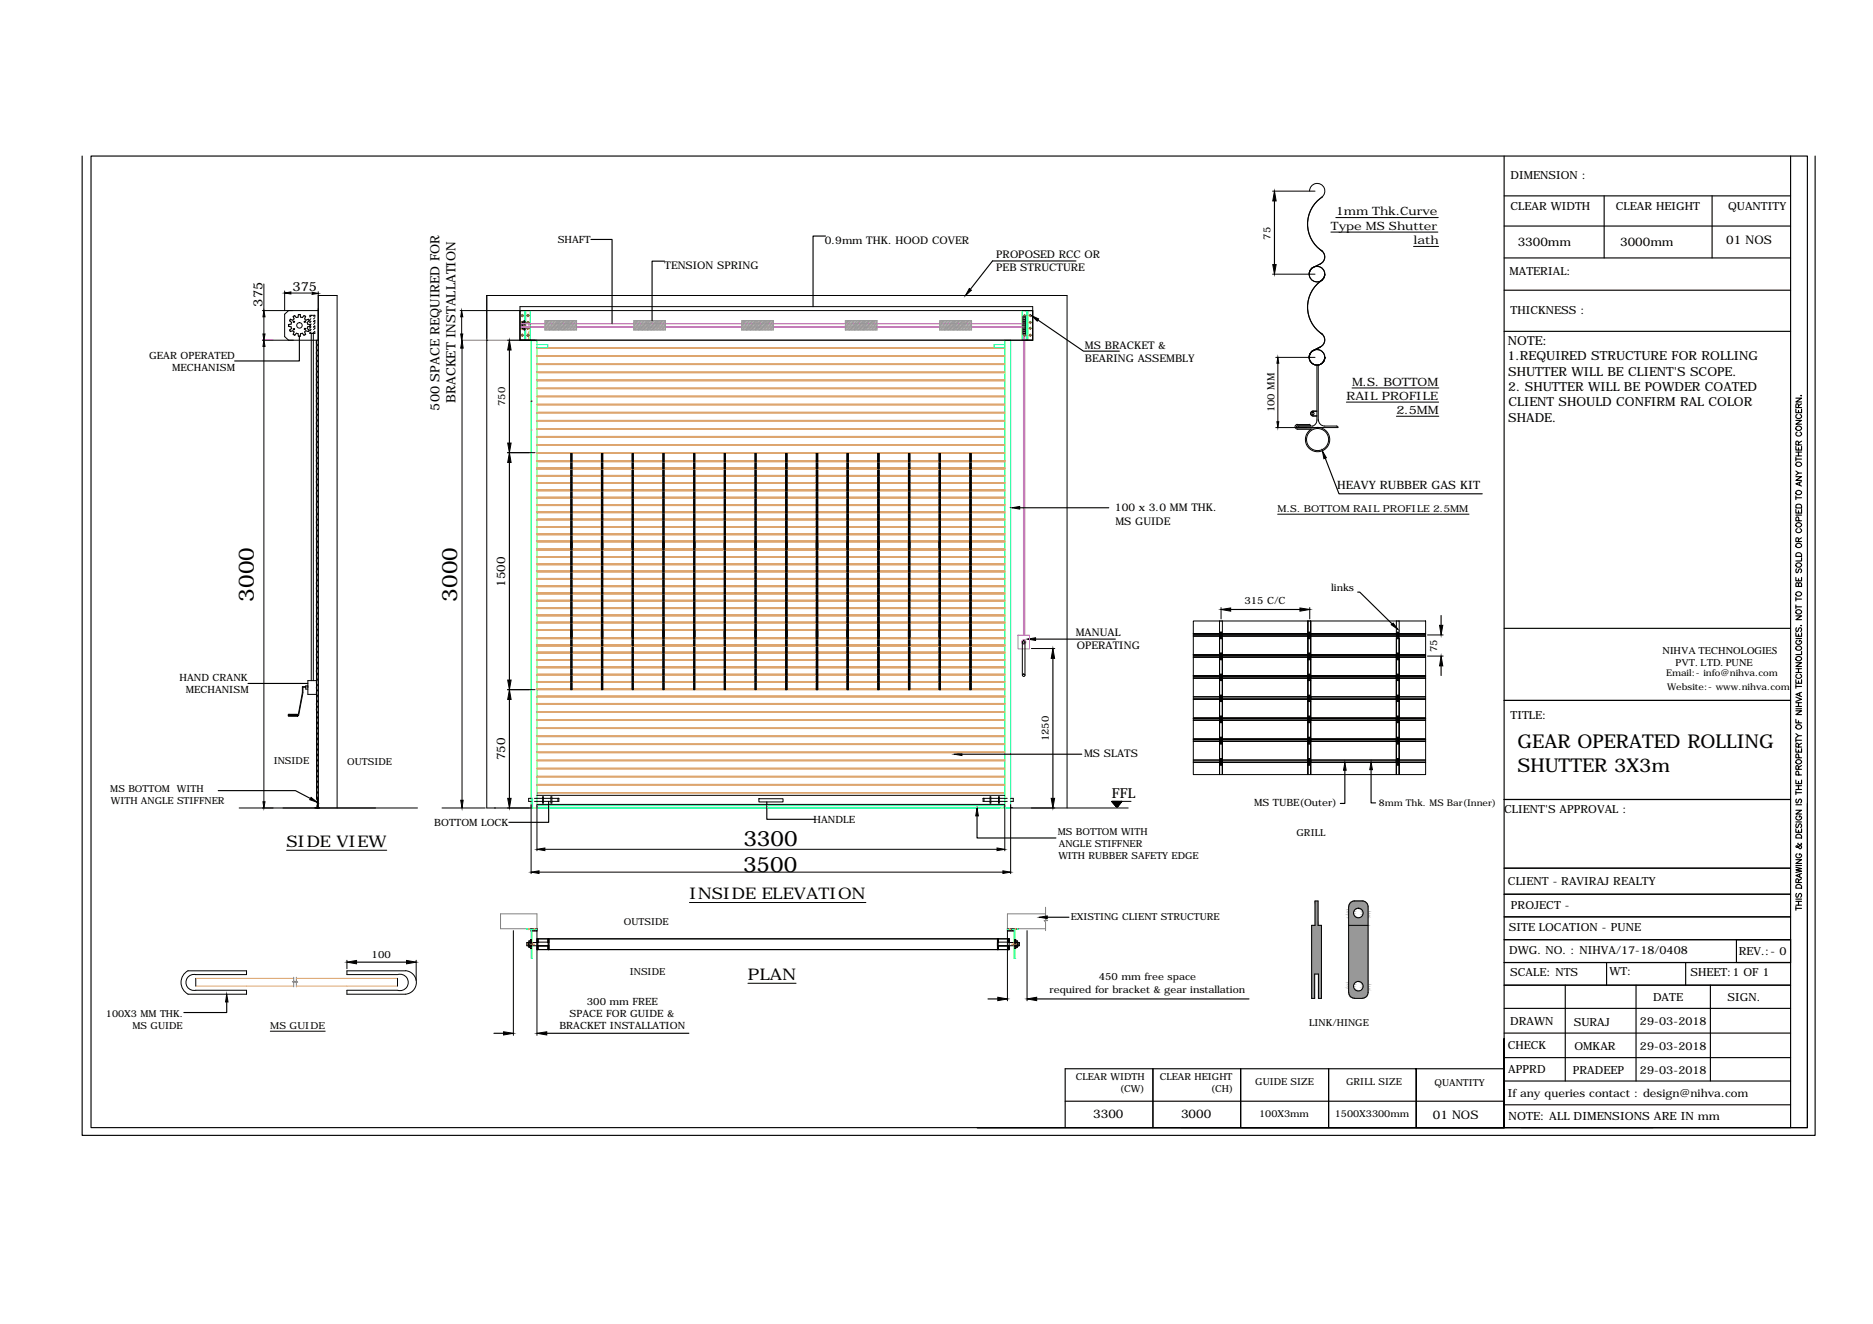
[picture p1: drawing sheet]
<svg xmlns="http://www.w3.org/2000/svg" width="420mm" height="297mm" viewBox="0 0 420 297" stroke-linecap="round" stroke-linejoin="round" font-family="sans-serif">
<defs><g id="words">
<g font-size="4.8">
<text x="57" y="135" transform="rotate(-90 57 135)">3000</text>
<text x="102.5" y="135" transform="rotate(-90 102.5 135)">3000</text>
<text x="166.8" y="189.9">3300</text>
<text x="166.7" y="195.6">3500</text>
</g>
<g font-size="4.3">
<text x="340.4" y="167.9">GEAR OPERATED ROLLING</text>
<text x="340.4" y="173.2">SHUTTER 3X3m</text>
</g>
<g font-size="3.6">
<text x="64.3" y="190">SIDE VIEW</text>
<text x="154.7" y="201.7">INSIDE ELEVATION</text>
<text x="167.8" y="219.8">PLAN</text>
</g>
<text font-size="3.1" x="249.4" y="179">FFL</text>
<g font-size="2.9">
<text x="65.6" y="65.4">375</text>
<text x="58.9" y="68.8" transform="rotate(-90 58.9 68.8)">375</text>
<text x="98.6" y="92.1" transform="rotate(-90 98.6 92.1)">500 SPACE REQUIRED FOR</text>
<text x="102.2" y="90.4" transform="rotate(-90 102.2 90.4)">BRACKET INSTALLATION</text>
</g>
<g font-size="2.8">
<text x="338.3" y="77.3">NOTE:</text>
<text x="338.2" y="80.8">1.REQUIRED STRUCTURE FOR ROLLING</text>
<text x="338.3" y="87.7">2. SHUTTER WILL BE POWDER COATED</text>
<text x="338.3" y="84.2">SHUTTER WILL BE CLIENT'S SCOPE.</text>
<text x="338.3" y="94.6">SHADE.</text>
<text x="338.4" y="91.1">CLIENT SHOULD CONFIRM RAL COLOR</text>
</g>
<g font-size="2.7">
<text x="340.5" y="55.1">3300mm</text>
<text x="363.4" y="55.1">3000mm</text>
<text x="387.2" y="54.8">01 NOS</text>
<text x="113.3" y="131.7" transform="rotate(-90 113.3 131.7)">1500</text>
<text x="113.3" y="170.6" transform="rotate(-90 113.3 170.6)">750</text>
<text x="245.3" y="250.8">3300</text>
<text x="264.9" y="250.8">3000</text>
<text x="321.4" y="251.1">01 NOS</text>
</g>
<g font-size="2.6">
<text x="298.5" y="51.5">Type MS Shutter</text>
<text x="299.6" y="48.3">1mm Thk.Curve</text>
<text x="317.1" y="54.7">lath</text>
<text x="302" y="89.7">RAIL PROFILE</text>
<text x="303.3" y="86.5">M.S. BOTTOM</text>
<text x="313.2" y="92.8">2.5MM</text>
<text x="299.9" y="109.6">HEAVY RUBBER GAS KIT</text>
</g>
<g font-size="2.5">
<text x="338.9" y="40.1">DIMENSION :</text>
<text x="338.9" y="47">CLEAR WIDTH</text>
<text x="362.5" y="47">CLEAR HEIGHT</text>
<text x="387.7" y="47">QUANTITY</text>
<text x="338.6" y="61.7">MATERIAL:</text>
<text x="338.9" y="70.4">THICKNESS :</text>
<text x="338.9" y="161.3">TITLE:</text>
<text x="337.4" y="182.5">CLIENT'S APPROVAL :</text>
<text x="338.3" y="198.5">CLIENT - RAVIRAJ REALTY</text>
<text x="338.9" y="203.9">PROJECT -</text>
<text x="338.5" y="208.9">SITE LOCATION - PUNE</text>
<text x="338.6" y="214">DWG. NO. : NIHVA/17-18/0408</text>
<text x="390.1" y="214.2">REV.:- 0</text>
<text x="338.8" y="218.9">SCALE: NTS</text>
<text x="361" y="218.8">WT:</text>
<text x="379.2" y="218.9">SHEET:1 OF 1</text>
<text x="370.8" y="224.6">DATE</text>
<text x="387.5" y="224.6">SIGN.</text>
<text x="338.8" y="230">DRAWN</text>
<text x="353" y="230.1">SURAJ</text>
<text x="367.9" y="230">29-03-2018</text>
<text x="338.2" y="235.4">CHECK</text>
<text x="353.2" y="235.6">OMKAR</text>
<text x="367.9" y="235.5">29-03-2018</text>
<text x="338.3" y="240.8">APPRD</text>
<text x="352.8" y="240.9">PRADEEP</text>
<text x="367.9" y="241">29-03-2018</text>
<text x="338.2" y="246.2">If any queries contact : design@nihva.com</text>
<text x="338.4" y="251.3">NOTE: ALL DIMENSIONS ARE IN mm</text>
</g>
<g font-size="2.4">
<text x="185" y="54.7">0.9mm THK. HOOD COVER</text>
<text x="223.5" y="57.9">PROPOSED RCC OR</text>
<text x="149.1" y="60.4">TENSION SPRING</text>
<text x="223.5" y="60.8">PEB STRUCTURE</text>
<text x="243.4" y="78.2">MS BRACKET &amp;</text>
<text x="243.4" y="81.2">BEARING ASSEMBLY</text>
<text x="250.1" y="114.7">100 x 3.0 MM THK.</text>
<text x="250.2" y="117.7">MS GUIDE</text>
<text x="241.3" y="142.7">MANUAL</text>
<text x="241.6" y="145.7">OPERATING</text>
<text x="243.2" y="169.9">MS SLATS</text>
</g>
<g font-size="2.3">
<text x="373" y="146.7">NIHVA TECHNOLOGIES</text>
<text x="375.9" y="149.4">PVT. LTD. PUNE</text>
</g>
<g font-size="2.2">
<text x="285" y="53.8" transform="rotate(-90 285 53.8)">75</text>
<text x="125.1" y="54.5">SHAFT</text>
<text x="33.5" y="80.4">GEAR OPERATED</text>
<text x="38.6" y="83.2">MECHANISM</text>
<text x="113.3" y="91.1" transform="rotate(-90 113.3 91.1)">750</text>
<text x="285.9" y="92.5" transform="rotate(-90 285.9 92.5)">100 MM</text>
<text x="286.6" y="114.9">M.S. BOTTOM RAIL PROFILE 2.5MM</text>
<text x="279.2" y="135.5">315 C/C</text>
<text x="298.6" y="132.6">links</text>
<text x="322.4" y="146.3" transform="rotate(-90 322.4 146.3)">75</text>
<text x="40.3" y="152.7">HAND CRANK</text>
<text x="41.7" y="155.5">MECHANISM</text>
<text x="235.3" y="166.3" transform="rotate(-90 235.3 166.3)">1250</text>
<text x="61.4" y="171.4">INSIDE</text>
<text x="77.9" y="171.5">OUTSIDE</text>
<text x="24.7" y="177.7">MS BOTTOM WITH</text>
<text x="24.9" y="180.4">WITH ANGLE STIFFNER</text>
<text x="97.4" y="185.3">BOTTOM LOCK</text>
<text x="182.5" y="184.6">HANDLE</text>
<text x="281.3" y="180.9">MS TUBE(Outer)</text>
<text x="237.3" y="187.3">MS BOTTOM WITH</text>
<text x="237.5" y="189.9">ANGLE STIFFNER</text>
<text x="290.8" y="187.5">GRILL</text>
<text x="237.4" y="192.6">WITH RUBBER SAFETY EDGE</text>
<text x="140" y="207.6">OUTSIDE</text>
<text x="240.2" y="206.4">EXISTING CLIENT STRUCTURE</text>
<text x="83.4" y="214.9">100</text>
<text x="141.3" y="218.7">INSIDE</text>
<text x="246.5" y="219.9">450 mm free space</text>
<text x="131.7" y="225.4">300 mm FREE</text>
<text x="235.4" y="222.7">required for bracket &amp; gear installation</text>
<text x="23.8" y="228.1">100X3 MM THK.</text>
<text x="29.7" y="230.8">MS GUIDE</text>
<text x="60.6" y="230.9">MS GUIDE</text>
<text x="125.5" y="230.9">BRACKET INSTALLATION</text>
<text x="127.8" y="228.1">SPACE FOR GUIDE &amp;</text>
<text x="293.7" y="230.2">LINK/HINGE</text>
<text x="241.3" y="242.2">CLEAR WIDTH</text>
<text x="251.2" y="244.9">(CW)</text>
<text x="260.2" y="242.4">CLEAR HEIGHT</text>
<text x="271.6" y="245">(CH)</text>
<text x="281.6" y="243.4">GUIDE SIZE</text>
<text x="302" y="243.4">GRILL SIZE</text>
<text x="321.8" y="243.6">QUANTITY</text>
<text x="282.5" y="250.7">100X3mm</text>
<text x="299.4" y="250.7">1500X3300mm</text>
</g>
<g font-size="2.1">
<text x="373.8" y="151.6">Email:- info@nihva.com</text>
<text x="374" y="154.7">Website:- www.nihva.com</text>
<text x="309.3" y="180.7">8mm Thk. MS Bar(Inner)</text>
</g>
</g></defs>
<!-- layer: 0 -->
<g fill="none" stroke="#dda56e" stroke-width=".22">
<path d="M120.5 80h104.9M120.5 79.8h104.9M120.5 78.1h104.9M120.5 78h104.9M120.5 76.3h104.9M119.1 96.5h.1M120.5 99.9h104.9M120.5 99.7h104.9M120.5 98.1h104.9M120.5 97.9h104.9M120.5 96.3h104.9M120.5 96.1h104.9"/>
<path d="M120.5 94.5h104.9M120.5 94.3h104.9M120.5 92.7h104.9M120.5 92.5h104.9M120.5 90.8h104.9M120.5 90.7h104.9M120.5 89h104.9M120.5 88.9h104.9M120.5 87.2h104.9M120.5 87h104.9M120.5 85.4h104.9M120.5 85.2h104.9"/>
<path d="M120.5 83.6h104.9M120.5 83.4h104.9M120.5 81.8h104.9M120.5 81.6h104.9M120.5 101.7h104.9M120.5 101.6h104.9M120.5 103.4h104.9M120.5 123.2h104.9M120.5 159.8h104.9M120.5 159.6h104.9M120.5 158h104.9M120.5 157.8h104.9"/>
<path d="M120.5 143.1h104.9M120.5 178h104.9M120.5 177.8h104.9M120.5 176.1h104.9M120.5 176h104.9M120.5 174.3h104.9M120.5 174.2h104.9M120.5 172.5h104.9M120.5 172.3h104.9M120.5 170.7h104.9M120.5 170.5h104.9M120.5 168.9h104.9"/>
<path d="M120.5 168.7h104.9M120.5 167h104.9M120.5 166.9h104.9M120.5 165.3h104.9M120.5 165.1h104.9M120.5 163.4h104.9M120.5 163.3h104.9M120.5 161.6h104.9M120.5 161.5h104.9M43.9 219.5h22M66.5 219.5h22.7M43.9 221.2h22"/>
<path d="M66.5 221.2h22.7"/>
</g>
<g fill="none" stroke="#0f0" stroke-width=".22">
<path d="M116.6 76.3h2.4M119.3 76.4h1.2M120.5 77.3h2.4v.7h-2.4M225.4 76.3h1.3v105h-1.3zM225.4 77.3h-2.4v.7h2.4M229.3 69.7h2.4v6.6h-2.4zM229.8 72.3v1.4M229.8 72.3h.2M229.8 73.7h.2M230.1 72.4v1.3M230.1 71.3h.1M230.1 74.7h.1"/>
<path d="M230.1 69.7l.3 .1v6.4l-.3 .1M230.1 71.5l-.1 .2v2.6l.1 .2M230.1 71.2h.1M230.1 74.8h.1M230.3 73.6l.1 .1M230.4 69.7v6.6M230.4 71h-.2v4h.2M230.4 74h.1M230.4 74.1h.1M230.4 71.9h.1M230.4 72.1h.1M230.4 72.3l-.1 .1v1.2"/>
<path d="M230.5 69.7v6.6M230.6 69.7v6.6M119.1 181.3v-105h1.4v105M118.1 208.4h2.4v.1h-2.4zM119.2 208.5v6.5h.2v-6.5M226 208.4h2.4v.1h-2.4zM227.5 208.5v6.5h.4M227.6 208.5v6.5"/>
<circle cx="229.9" cy="70.8" r=".19"/>
<circle cx="229.9" cy="75.2" r=".19"/>
<circle cx="231.1" cy="70.8" r=".19"/>
<circle cx="231.1" cy="72.3" r=".19"/>
<circle cx="231.1" cy="75.2" r=".19"/>
<circle cx="231.1" cy="73.6" r=".19"/>
</g>
<path d="M118.6 74.4v1.9h-2M229.7 75.5v.8h2" fill="none" stroke="#b88a5c" stroke-width=".22"/>
<path d="M118.6 73.6l.2 .1M229.8 72.1v2.4M229.8 72.6h-112.9v.8h112.9M229.9 72.1v2.4" fill="none" stroke="#f0f" stroke-width=".22"/>
<path d="M118.8 72.9h-.2" fill="none" stroke="#b85c8a" stroke-width=".22"/>
<path d="M119.5 179v2.3M118.8 181.3h107.6M120.5 180.8h104.8v.5" fill="none" stroke="#0ff" stroke-width=".22"/>
<g fill="none" stroke="#000" stroke-width=".22">
<path d="M285.5 42.9h9.5M293.8 42.9a1.71 1.71 0 0 1 2.5-1.6 1.71 1.71 0 0 1 .2 3M296.1 59.2l-1.6 .8a1.76 1.76 0 0 0 .1 3 1.76 1.76 0 0 0 2.6-1.5M296.2 59.2l-1.7 .9M296.3 56.1a1.76 1.76 0 0 1 .9 1.6 1.76 1.76 0 0 1-1 1.5M296.4 56.2a1.71 1.71 0 0 1-.2 3M296.6 44.2a7.3 7.3 0 0 0 0 12.1M296.6 44.2a7.2 7.2 0 0 0 0 12.1M298.5 52.1h24.1M299.6 48.8h23M317.1 55.3h5.6M58.9 69.7h12.5"/>
<path d="M59.2 63.7v6M59.2 71.1v3.8M59.2 77.7v102.2M63.9 65.3v4.4M63.9 65.7h5.9M64.7 69.7l-.8 .8v5l.8 .8M65.3 73.3l.1 .4M65.4 72.3l-.1 .4M65.7 74.2l.3 .3M65.8 72.1l.3 .1-.2 .1zM65.8 73.7l.3 .1-.2 .2zM66 71.5l-.3 .3"/>
<path d="M66.5 74.8h.4M66.9 71.2h-.4M67.5 71.2h.3M67.8 74.8h-.3M68.3 72.1h.2v.2h-.2zM68.3 71.5l.3 .3M68.6 74.2l-.3 .3M68.9 72.3l.1 .4M69 73.3l-.1 .4M69.5 71.1v-.4h1.1v.4M69.5 74.5v.3h1.1v-.3M69.5 71.8v.6"/>
<path d="M69.5 73.2v.5M69.7 71.5l-.2 .2M69.8 72.1l-.3 .2M69.8 72.7l-.3 .2M69.8 73.3l-.3 .3M69.8 73.9l-.3 .3M69.8 74.5l-.3 .3M69.8 74.8v77.9M69.9 70.7l-.4 .4M70.3 74.8v77.9M70.3 73.4l.3-.2v.5l-.3 .3M70.5 70.7l-.2 .3"/>
<path d="M70.5 72l-.2 .2M70.5 73.2l-.2 .2M70.6 71.8v.6M70.6 71.3l-.3 .2M70.6 71.9l-.3 .2M70.6 72.5l-.3 .3M70.6 74.3l-.5 .5M71.4 66.3h4.2M71.4 65.4v10.9h-12.5M103.2 69.7h128.5M103.6 71.1v5.2M103.6 78.1v101.4"/>
<path d="M109.2 66.3h.1M109.2 76.3h.1M109.2 66.3v115h9.9M109.2 66.3h130.2v115M113.8 76.3h117.9v-7.5h-115.1v7.5M229.5 71.6h.5M229.5 72.5h.5M229.5 72h.5M229.5 71.1l.5-.1v3.9l-.3-.1-.2 .1zM229.5 72.9h.5M230 73.5h-.5M230 74.4h-.5"/>
<path d="M230 74h-.5M285.5 61.5h9.5M294.5 78.7a1.76 1.76 0 0 0 .1 3 1.76 1.76 0 0 0 2.6-1.5M296.1 77.9l-1.6 .8M296.3 74.7a1.76 1.76 0 0 1 .9 1.6 1.76 1.76 0 0 1-1 1.6M296.4 74.8a1.71 1.71 0 0 1-.2 3M296.4 62.9a1.73 1.73 0 0 0-.2-3 1.73 1.73 0 0 0-2.5 1.6 1.76 1.76 0 0 1 2.6-1.5 1.76 1.76 0 0 1 0 3M296.6 62.8a7.3 7.3 0 0 0 0 12.2M296.6 62.9a7.2 7.2 0 0 0 0 12M297.2 61.5h.1M119.1 90h.1M286.2 95.9h13.9"/>
<path d="M286.2 80.2h8.8M286.7 81.5v13.1M291 95.3l2.7-.1 .3 .3M291 95.5l3.4 .1M291 96h3.8M291 95.5l-.2 .2 .2 .3M291 95.2a.53 .53 0 0 0-.5 .5 .53 .53 0 0 0 .5 .6M291.4 95.6l-.3 .3M293.6 80.1h.1M294.8 96a2.73 2.73 0 0 1 3.5 3.1 2.73 2.73 0 0 1-4.3 1.8 2.73 2.73 0 0 1 .1-4.6h-3.1M295.4 81.9v12.4a1.42 1.42 0 0 1-1 1.3M295.4 92.2h-.9a.57 .57 0 0 0-.5 .6 .57 .57 0 0 0 .5 .5h.9"/>
<path d="M295.4 92.3h-.9a.49 .49 0 0 0-.4 .5 .49 .49 0 0 0 .4 .5M295.8 94.2a1.42 1.42 0 0 0 1.4 1.4h2.6M295.9 81.8l-.2 .2v12.2M296.4 81.6a1.73 1.73 0 0 0-.2-3 1.73 1.73 0 0 0-2.5 1.6 1.76 1.76 0 0 1 2.6-1.6 1.76 1.76 0 0 1 0 3.1M297.2 80.2h.1M299.8 95.6l.2 .1 .2 .2M302 90.2h20.7M303.3 87h19.5M313.2 93.4h9.6M113.8 101.6h6.2M286.6 115.4h42.9M267.7 139.3h52.1v34.5h-52.1z"/>
<path d="M273.8 139.3h-.2v3.9h.1v-1.4h.3v1.4h.2v-3.9h-.2M273.9 136.3v2.6M293.6 139.3h-.2v3.9h.2v-1.4h.3v1.4h.1v-3.9h-.2M293.8 136.3v2.6M313.4 139.3h-.2v3.9h.2v-1.4h.3v1.4h.2v-3.9h-.3M68 155.4l-1 5.1h-2.3v-.1M68.6 154.1h-.8v1.3l-.9 5h-2.2M68.6 154.2h-.6v1.2M69.1 153.9h-.5v.7h.5M71 152.7h-1.9v3.1h1.9M113.8 154.7h6.2M229.3 144.1v7.4"/>
<path d="M229.9 144.1v7.4M231.4 145.5h5.2M267.7 156.9h52.1M267.7 156.3h52.1M267.7 152.1h52.1M267.7 151.6h52.1M267.7 147.4h52.1M267.7 146.9h52.1M267.7 142.7h52.1M267.7 142.2h52.1M267.7 142.3h52.1M267.7 147h52.1"/>
<path d="M267.7 151.7h52.1M267.7 156.8h52.1M267.7 156.4h52.1M273.6 152.7h.2v-1.4h.2v1.4h.2M273.6 148h.1v-1.5h.3v1.5h.2M273.6 148h.2v-1.4h.2v1.4h.2M273.6 152.7h.1v-1.4h.3v1.4h.2M273.6 157.4h.1v-1.4h.3v1.4h.2M273.6 157.4h.2v-1.4h.2v1.4h.2M273.8 141.9h.2v1.4h.2v23.5h-.2v-1.4h-.3v1.4h-.1v-23.5h.2zM293.4 152.7h.2v-1.4h.2v1.4h.2M293.4 148h.2v-1.5h.3v1.5h.1"/>
<path d="M293.4 152.7h.2v-1.4h.3v1.4h.1M293.4 157.4h.2v-1.4h.3v1.4h.1M293.4 148h.2v-1.4h.2v1.4h.2M293.4 157.4h.2v-1.4h.2v1.4h.2M293.6 141.9h.2v1.4h.2v23.5h-.1v-1.4h-.3v1.4h-.2v-23.5h.2zM313.2 152.7h.3v-1.4h.1v1.4h.3M313.2 148h.2v-1.5h.3v1.5h.2M313.2 148h.3v-1.4h.1v1.4h.3M313.2 152.7h.2v-1.4h.3v1.4h.2M313.2 157.4h.2v-1.4h.3v1.4h.2M313.2 157.4h.3v-1.4h.1v1.4h.3M313.5 141.9h.1v1.4h.3v23.5h-.2v-1.4h-.3v1.4h-.2v-23.5h.3z"/>
<path d="M320.2 142.5h3.5M320.2 147.2h3.5M64.7 160.4h.1M71 179.2l.2 .3v1.8M71.1 179.2l.1-.1 .1 .1M71.2 179.5v1.8M71.3 179.3h.1M71.4 179.3l-.2-.3-.2 .3M119.1 179.1h-.5v.7h.5M119.9 179.8h1.8M119.9 179.1h1.8M120.5 178.4h104.9"/>
<path d="M121.7 178.8h.2v1.4h-.2zM121.9 179.8h1.7M121.9 179.1h1.7M123.6 178.8h.2v1.4h-.2zM123.8 179.1h1.6v.7h-1.6M125.2 179.1v.7M170.2 179.2h5.5v.7h-5.5zM220.7 179.1v.7M222.1 179.1h-1.6v.7h1.6M222.1 178.8h.2v1.4h-.2zM222.3 179.8h1.7M222.3 179.1h1.7"/>
<path d="M224 178.8h.2v1.4h-.2zM224.2 179.8h1.7M224.2 179.1h1.7M226.8 179.1h.5v.7h-.5M249.4 179.8h.1M249.4 179.8h4.3M249.4 179.8l1.2 1.3M249.4 179.8v.1M249.5 179.8v.1M249.5 179.9h.1M249.6 179.8l-.1 .1M249.6 179.8v.2z"/>
<path d="M249.6 179.8v.2l.1-.2M249.7 179.8v.2M249.9 179.8l-.1 .4zM249.9 179.8l-.1 .5M250.1 179.8l-.1 .6 .1-.6-.2 .6 .1-.6-.1 .5M250.2 179.8l-.2 .6M250.2 179.8l-.2 .7zM250.2 179.8l-.2 .7M250.3 179.8l-.2 .8zM250.3 179.8l-.1 .8M250.4 179.8l-.2 .9zM250.5 179.8l-.3 .9"/>
<path d="M250.5 179.8l-.2 1M250.6 179.8l-.3 1M250.7 179.8l-.3 1.1M250.7 179.8l-.3 1.1zM250.8 179.8l-.3 1.2M251 179.8l-.3 1.1M251.1 179.8l-.3 1.1M251.1 179.8l-.2 .8M251.2 179.8l-.2 .8M251.3 179.8l-.3 .8M251.3 179.8l-.1 .5M251.5 179.8l-.1 .3"/>
<path d="M251.6 179.9v-.1v.2M251.6 179.9l-.1 .1M251.6 179.8l-1 1.3M267.7 171.1h52.1M267.7 170.5h52.1M267.7 166.3h52.1M267.7 165.8h52.1M267.7 161.5h52.1M267.7 161.1h52.1M267.7 161.2h52.1M267.7 166.2h52.1M267.7 165.9h52.1"/>
<path d="M267.7 170.9h52.1M267.7 170.6h52.1M273.6 162.1h.1v-1.4h.3v1.4h.2M273.6 162.1h.2v-1.4h.2v1.4h.2M273.6 173.8v-2.1h.2v-1.4h.2v1.4h.2v2.1M273.8 165.5h.2v1.4h.2v4.7h-.2v-1.4h-.3v1.4h-.1v-4.7h.2zM293.4 173.8v-2.1h.2v-1.4h.2v1.4h.2v2.1M293.4 162.1h.2v-1.4h.3v1.4h.1M293.4 162.1h.2v-1.4h.2v1.4h.2M293.6 165.5h.2v1.4h.2v4.7h-.1v-1.4h-.3v1.4h-.2v-4.7h.2zM313.2 162.1h.2v-1.4h.3v1.4h.2M313.2 162.1h.3v-1.4h.1v1.4h.3"/>
<path d="M313.2 173.8v-2.1h.3v-1.4h.1v1.4h.3v2.1M313.5 165.5h.1v1.4h.3v4.7h-.2v-1.4h-.3v1.4h-.2v-4.7h.3zM53.7 181.3h40M64.3 190.8h22.5M70.7 181.2v.1M71.2 180.8l-.1 .4M71.7 181.2v.1M99.2 181.3h9.7M110.9 181.3h.1M119.1 180.6v15.4M120.5 180.7v10.2M120.5 180.5h104.9"/>
<path d="M120.9 195.7h104.1M122.2 190.5h101.5M225.4 180.7v10.2M226.7 181.3h26.4M226.7 180.6v15.4M226.9 181.2h.1M249.7 180.1l.1-.3-.1 .3M249.7 180.1l.2-.3-.2 .4M250.2 180.6l.2-.8-.2 .8M250.4 180.8l.3-1-.3 1M250.4 180.9l.3-1.1-.3 1.1M250.5 180.9l.3-1.1-.3 1.1"/>
<path d="M250.6 181l.4-1.2-.5 1.3M250.7 181l.3-1.2-.3 1.2M250.8 180.8l.3-1-.3 1M250.9 180.7l.2-.9-.2 .9M251.1 180.4l.2-.6-.2 .7M251.2 180.3l.1-.5-.1 .5M251.2 180.3l.2-.5-.2 .5M251.3 180.3l.1-.5-.1 .5M251.4 180.1l.1-.3-.2 .4M251.5 180l.1-.2-.2 .2M251.5 180l.1-.2-.1 .2M42.2 217.8h13.1v.9h-11.4"/>
<path d="M42.2 217.8a2.98 2.98 0 0 0 0 5.2l13.1 .1v-.9h-11.4M43.9 219.5v1.7M43.9 218.7a1.8 1.8 0 0 0-2.2 1.7 1.8 1.8 0 0 0 2.2 1.8M77.8 215.4v1.9M89.2 219.5v1.7M89.2 218.6a1.84 1.84 0 0 1 2.4 1.8 1.84 1.84 0 0 1-2.4 1.8M90.9 217.8a2.65 2.65 0 0 1 2.5 2.6 2.65 2.65 0 0 1-2.5 2.6l-13.1 .1v-.9h11.4M90.9 217.8h-13.1v.9h11.4M93.4 215.4v4.6M115.2 208.8v23.5M118.1 208.4h2.4v23.9M119.1 208.4v.5h1.4"/>
<path d="M119.6 208.4h-.3v.4h.3M119.7 208.4h.4M119.7 208.8h.4M120.2 208.4h.3M120.2 208.8h.3M120.5 210.8l.2-.2-.2 .2M120.5 212.8l.2-.2-.2 .3M120.5 213l105.8 .1M120.6 210.6l105.8 .1-.2 .2M120.6 212.3h-.1M120.6 210.6l-.1 .1M120.6 212.3l-.1 .1"/>
<path d="M120.7 211.4h.1M120.7 210.7l-.2 .2M120.7 210.8l-.2 .2M120.7 210.9l-.2 .2M120.7 210.9l-.2 .3M120.7 211l-.2 .2M120.7 211.1l-.2 .2M120.7 211.2l-.2 .2M120.7 211.3l-.1 .1M120.7 212.3l-.2 .2M120.7 212.3l-.2 .3M120.7 212.4l-.2 .2"/>
<path d="M120.7 212.5l-.2 .3M120.7 212.8l-.2 .2M120.7 212.9l-.2 .1M120.7 212.9l-.2 .2M120.7 212.9l-.1 .2M120.7 213l-.1 .1M120.7 210.6v2.5M120.7 211.5h-2.5v.7h4.9l-.1 .1M123 212.5l.1-.2-.1 .3M123 210.6v2.5M123 212.2l-2.5 .1M123.1 210.6l-.1 .1"/>
<path d="M123.1 210.6l-.1 .2M123.1 210.7l-.1 .2M123.1 210.8l-.1 .2M123.1 210.9l-.1 .2M123.1 210.9l-.1 .3M123.1 211.1l-.1 .2M123.1 211.2l-.1 .2h-2.5M123.1 211.2l-.1 .3 .1-.1M123.1 211.3l-.1 .2M123.1 212.2l-.1 .2M123.1 212.4l-.1 .2M123.1 212.5l-.1 .2"/>
<path d="M123.1 212.6l-.1 .2M123.1 212.7l-.1 .2M123.1 212.8l-.1 .2 .1-.1M123.1 212.9l-.1 .2M123.1 210.6v2.4M154.7 202.5h39.5M223.7 212.2h.1M223.7 211.5h.2M223.7 212.4l.2-.1h2.5l-.2 .1M223.7 210.7v2.4l.2-.2M223.7 210.8l.2-.2v2.5M223.8 212.2l-.1 .1"/>
<path d="M223.9 210.6l-.2 .1M223.9 212.2l-.2 .1M223.9 211.4h2.5M223.9 210.7l-.2 .2 .2-.1M223.9 210.8l-.2 .2M223.9 210.9l-.2 .2 .2-.2M223.9 211l-.2 .2M223.9 211.1l-.2 .2M223.9 211.2l-.2 .2M223.9 211.2l-.2 .3M223.9 211.3l-.1 .2M223.9 211.4l-.1 .1"/>
<path d="M223.9 212.2l-.2 .2M223.9 212.3l-.2 .2M223.9 212.4l-.2 .2M223.9 212.5l-.2 .2M223.9 212.6l-.2 .2M223.9 212.7l-.2 .2M223.9 212.8l-.2 .2 .2-.2M223.9 213l-.1 .1M226 208.4h.2M226 208.8h.2M226.1 210.6v.7M226.1 212.3v.8"/>
<path d="M226.2 211.5h2.5v.7h-5M226.2 210.6v.1M226.2 212.3h.1M226.3 210.6l-.1 .1M226.4 210.6h-105.9v2.5M226.4 210.6v2.5h-105.9M226.4 210.7l-.2 .2M226.4 210.8l-.2 .2M226.4 210.9l-.2 .2M226.4 210.9l-.2 .3M226.4 211l-.2 .2M226.4 211.1l-.2 .2 .2-.1"/>
<path d="M226.4 211.2l-.2 .2M226.4 211.3l-.1 .1M226.4 212.3l-.2 .2M226.4 212.4l-.2 .2M226.4 212.5l-.2 .2M226.4 212.6l-.2 .2M226.4 212.7l-.2 .2M226.4 212.8l-.2 .1M226.4 212.8l-.2 .2M226.4 212.9l-.2 .2M226.4 208.4h.4M226.4 208.8h.4"/>
<path d="M226.9 208.4h.2v.4h-.2M227.3 208.4v.5h-1.3M228.4 208.4h-2.4v16.1M230.4 208.8v15.7M295 202.1h.7v5.5h.7v16.4h-.6v-5.5h-.9v5.5h-.7v-16.4h.8zM302.5 203.5v19.2M302.5 207.6h4.4M306.9 203.5v19.2M306.9 203.4a1.29 1.29 0 0 0-1.3-1.3h-1.8a1.29 1.29 0 0 0-1.2 1.3M60.6 231.4h12.4M167.8 220.6h10.8M302.6 222.7a1.29 1.29 0 0 0 1.3 1.2"/>
<path d="M303.8 224h1.8M306.9 222.7a1.29 1.29 0 0 1-1.3 1.2"/>
<circle cx="67.2" cy="73" r=".61"/>
<circle cx="68.4" cy="73.8" r=".15"/>
<circle cx="294.5" cy="92.8" r=".23"/>
<circle cx="295.6" cy="98.6" r="2.48"/>
<circle cx="229.7" cy="144" r=".28"/>
<circle cx="229.7" cy="151.5" r=".28"/>
<circle cx="304.7" cy="204.8" r="1.08"/>
<circle cx="304.7" cy="221.3" r="1.08"/>
</g>
<!-- layer: labeling -->
<g fill="none" stroke="#b85cb8" stroke-width=".22">
<path d="M229.6 74.8v67.7M229.9 74.8v67.7M228.4 142.5h2.5v3.1h-2.5z"/>
<circle cx="229.7" cy="144" r=".49"/>
</g>
<!-- layer: 0 -->
<g fill="#000" stroke="#000" stroke-width=".22">
<path d="M285.9 42.9l.4 2.2h-.8zM285.5 59.4h.8l-.4 2.1zM59.2 76.3l.3 1.4h-.5zM59 74.9h.5l-.3 1.4zM59.2 69.7l.3 1.4h-.5zM63.9 65.7l1.3-.2v.5zM70 65.6l1.4 .2-1.4 .2zM103.6 76.3l.3 1.8h-.6zM103.6 69.7l.2 1.4h-.5zM103.3 74.9h.5l-.2 1.5zM114.3 76.3l.4 2.2h-.8zM217.4 64.7l.5 .4-1.3 1.2z"/>
<path d="M231.4 70.8l1.6 .7-.3 .6zM113.9 99.4h.8l-.4 2.2zM286.7 80.2l.2 1.3h-.5zM286.4 94.6h.5l-.2 1.3zM114.3 101.6l.4 2.2h-.8zM227 113.9l1.7-.3v.6zM296.6 101.2l.9 1.5-.5 .2zM273.9 136.7l2.2-.3v.7zM291.6 136.4l2.2 .3-2.2 .4zM312.1 140.2l.4-.4 1.1 1.4zM114.3 154.7l.4 2.2h-.8zM113.9 152.6h.8l-.4 2.1z"/>
<path d="M230.5 143.4l1.8-.3v.6zM236.2 145.5l.4 2.2h-.8zM322.9 140.3h.8l-.4 2.2zM323.3 147.2l.4 2.2h-.8zM59 179.9h.5l-.3 1.4zM69.8 178.9l1.4 1.1-1.7-.6zM103.3 179.5h.6l-.3 1.8zM113.9 179.1h.8l-.4 2.2zM214.1 169.2l1.7-.3v.6zM235.8 179.1h.8l-.4 2.2zM301.7 171.1l.3 1.7h-.6zM307.6 170.9l.3 1.8h-.6z"/>
<path d="M119.1 195.7l1.8-.3v.6zM120.5 190.5l1.7-.3v.6zM219.2 181.3l.3 1.7h-.6zM223.7 190.2l1.7 .3-1.7 .3zM225 195.4l1.7 .3-1.7 .3zM77.8 215.9l2.2-.4v.7zM91.2 215.5l2.2 .4-2.2 .3zM233.2 205.8l1.7-.3v.6zM50.9 223.1l.3 1.7h-.6zM113 231.5l2.2 .3-2.2 .4zM120.5 231.8l2.2-.3v.7zM223.8 223.7l2.2 .4-2.2 .4z"/>
<path d="M230.4 224.1l2.2-.4v.8z"/>
</g>
<g fill="none" stroke="#000" stroke-width=".25">
<path d="M18.4 35v219.7h388.8v-219.7M20.4 35h385v218h-385zM337.4 35v218v-20M401.7 35v218h-182.5M132.6 53.7h4.7v18.9M149.1 58.6h-2.8v13.3M185.2 53h-2.8v15.8M241.4 58.5h-18.8l-5 6.4M285.9 45.1v14.3M337.4 43.9h64.3M337.4 57.9h64.3M337.4 50.7h64.3"/>
<path d="M359.8 43.9v14M384.1 43.9v14M64.7 73.2l.6 .1M64.7 72.8v.4M65 72l.4 .3M65 74l.2 .4M65.1 71.6l.6 .2M65.2 71.6l-.2 .4M65.3 72.7l-.6 .1M65.4 73.7l-.4 .3M65.7 74.2l-.6 .2M66 74.5l-.2 .5"/>
<path d="M66.5 71.2l-.4-.4-.1 .1-.2 .1 .2 .5M66.5 74.8l-.4 .4-.3-.2M66.9 74.8l.1 .6h.4M67.2 75.4v5.6h-14.6M67.3 70.6l.2 .6M67.4 70.6h-.4l-.1 .6M67.5 74.8l-.2 .6M67.8 74.8l.4 .4 .4-.2M68.3 74.5l.3 .5M68.6 71l-.3 .5M68.6 71l-.4-.2-.4 .4M68.6 74.2l.5 .2"/>
<path d="M68.9 73.7l.5 .3-.2 .4M69 72.7l.6 .1M69.1 71.6l-.5 .2M69.2 71.6l.2 .4-.5 .3M69.6 73.2l-.6 .1M69.6 72.8v.4M114.3 78.5v20.9M117 72.6h.7M117 73.4h.7M117 73h.2M117.5 72h.2v2h-.2zM117.5 72.6h-.5v.8h.5"/>
<path d="M117.5 72.3h-.3v1.4h.3M117.5 72.2h.2M117.5 72.4h.2M117.5 73.7h.2M117.5 73.9h.2M232.8 71.8l10.2 7h8.1M337.4 65.1h64.3M337.4 74.3h64.3M402.9 94.3h1.2l-1.2 .9h1.2M402.9 91.8v.8h1.2v-.8M402.9 89.3h1.2l-1.2 .9h1.2M402.9 95.8a.63 .63 0 0 1 .8-.2 .63 .63 0 0 1 .3 .7 .62 .62 0 0 1-.7 .3 .62 .62 0 0 1-.4-.8z"/>
<path d="M403.2 96.9a.46 .46 0 0 0-.3 .6 .46 .46 0 0 0 .4 .3h.3a.45 .45 0 0 0 .5-.3 .45 .45 0 0 0-.3-.6M403.2 93a.46 .46 0 0 0-.3 .5 .46 .46 0 0 0 .4 .4h.3a.45 .45 0 0 0 .5-.4 .45 .45 0 0 0-.3-.5M403.5 99.8l-.1-.7-.5-.1v.8h1.2M403.5 91.4l-.2-.8h-.4v.8h1.2M403.5 92.1v.5M404 88.7v.1zM404.1 99l-.6 .4M404.1 90.6l-.6 .4M114.3 103.8v48.8M128.1 101.7v53M128.3 101.7v53M134.9 101.7v53"/>
<path d="M135.2 101.7v53M141.8 101.7v53M142 101.7v53M148.7 101.7v53M148.9 101.7v53M155.6 101.7v53M155.8 101.7v53M162.5 101.7v53M162.7 101.7v53M169.4 101.7v53M169.6 101.7v53M176.3 101.7v53"/>
<path d="M176.5 101.7v53M183.1 101.7v53M183.4 101.7v53M190 101.7v53M190.3 101.7v53M196.9 101.7v53M197.2 101.7v53M203.8 101.7v53M204.1 101.7v53M210.7 101.7v53M210.9 101.7v53M217.6 101.7v53"/>
<path d="M217.8 101.7v53M228.7 113.9h20M297.3 102.8l3.1 8h32.1M402.9 114.3v.8h1.2v-.8M402.9 106.9h1.2l-1.2 .9h1.2M402.9 100.2v.8h1.2v-.8M402.9 102.6v.8M402.9 111.3v.8M402.9 115.6h1.2M402.9 111.7h1.2M402.9 105.7l.6 .4M402.9 103h1.2"/>
<path d="M402.9 102.3h1.2M402.9 101.4h1.2M402.9 117.5a.63 .63 0 0 1 .8-.2 .63 .63 0 0 1 .3 .7 .62 .62 0 0 1-.7 .3 .62 .62 0 0 1-.4-.8zM402.9 113.3a.71 .71 0 0 1 .9-.1 .71 .71 0 0 1 .3 .8h-1.2zM402.9 110.3a.63 .63 0 0 1 .8-.3 .63 .63 0 0 1 .3 .7 .62 .62 0 0 1-.7 .3 .62 .62 0 0 1-.4-.7zM403 103.8a.57 .57 0 0 1 .8-.1 .57 .57 0 0 1 .1 .8 .57 .57 0 0 1-.8 .1 .57 .57 0 0 1-.1-.8zM403.2 118.6a.46 .46 0 0 0-.3 .5 .46 .46 0 0 0 .4 .4h.3a.45 .45 0 0 0 .5-.4 .45 .45 0 0 0-.3-.5M403.5 100.5v.5M403.5 101.4v.9M403.5 114.6v.5M403.5 116.8v-.7l-.4-.1-.2 .1v.7h1.2M403.7 108.2v.6"/>
<path d="M404.1 108.1l-1.2 .4 1.2 .6M404.1 106.1h-.6l-.6 .5M276.1 136.7h15.5M304.6 132.8h.4l7.3 7.2M323.3 138.1v2.2M402.9 138.2h1.2l-1.2 .8h1.2M402.9 129.5v.8h1.2v-.8M402.9 134v.8M402.9 135.7v.9M402.9 136.1h1.2M402.9 134.4h1.2M402.9 137a.63 .63 0 0 1 .8-.2 .63 .63 0 0 1 .3 .7 .63 .63 0 0 1-.7 .3 .63 .63 0 0 1-.4-.8z"/>
<path d="M402.9 133a.63 .63 0 0 1 .8-.2 .63 .63 0 0 1 .3 .7 .62 .62 0 0 1-.7 .2 .62 .62 0 0 1-.4-.7zM402.9 126.5a.63 .63 0 0 1 .8-.2 .63 .63 0 0 1 .3 .7 .62 .62 0 0 1-.7 .3 .62 .62 0 0 1-.4-.8zM402.9 124.2a.72 .72 0 0 1 1.2 .2v.4h-1.2zM402.9 122.1a.63 .63 0 0 1 .8-.2 .63 .63 0 0 1 .3 .7 .63 .63 0 0 1-.7 .3 .63 .63 0 0 1-.4-.8zM403 127.6l-.1 .3 .1 .6 .3-.1 .3-.7h.4l.1 .4-.2 .4M403.5 131l.2-.3 .4 .3v.6h-1.2v-.8l.5 .1 .1 .7M403.5 121.5l-.1-.8h-.5v.8h1.2M403.5 129.8v.5M404.1 125.1v.8h-1.2M404.1 120.7l-.6 .4M55.6 153.3h13.5M114.3 156.9v22.2"/>
<path d="M232.3 143.4h17.9M236.2 147.7v31.4M323.3 149.4v2.2M337.4 157.1h64.3M337.4 141h64.3M402.9 159.5h1.2l-1.2 .8h1.2M402.9 156.4l1.2 .5-1.2 .5M402.9 152.5v.8h1.2v-.8M402.9 148.7h1.2l-1.2 .8h1.2M402.9 142v.7h1.2v-.7M402.9 153.6v.8M402.9 159h1.2"/>
<path d="M402.9 158.5h1.2M402.9 157.6h1.2M402.9 154h1.2M402.9 150.9h1.2M402.9 150h1.2M402.9 143.3h1.2M402.9 147.5a.63 .63 0 0 1 .8-.2 .63 .63 0 0 1 .3 .7 .62 .62 0 0 1-.7 .3 .62 .62 0 0 1-.4-.8zM402.9 145.2a.63 .63 0 0 1 .8-.3 .63 .63 0 0 1 .3 .8 .63 .63 0 0 1-.7 .2 .63 .63 0 0 1-.4-.7zM403 140.8l-.1 .3 .1 .6 .3-.1 .3-.7h.4l.1 .5-.2 .3M403.2 151.3a.46 .46 0 0 0-.3 .5 .46 .46 0 0 0 .4 .4h.3a.45 .45 0 0 0 .5-.4 .45 .45 0 0 0-.3-.5M403.2 143.7a.46 .46 0 0 0-.3 .5 .46 .46 0 0 0 .4 .4h.3a.45 .45 0 0 0 .5-.5 .45 .45 0 0 0-.5-.4v.3M403.5 142.3v.4"/>
<path d="M403.5 150v.9M403.5 152.8v.5M403.5 157.6v.9M403.7 155.5v.6M404 140.3v.1zM404.1 155.3l-1.2 .5 1.2 .5M404.1 146.1v.8h-1.2M49 177.4h17.3l3.4 1.8M64.7 160.3h2.1v.4h-2.1zM123.1 179.8v4.7h-9M172 179.9v3.9h10.8M215.8 169.2h26.9"/>
<path d="M301.7 172.8v7.5h-1M307.6 172.7v7.4h1M401.7 179.4h-64.3h64.3M402.9 175v.8h1.2v-.8M402.9 168v.7h1.2v-.7M402.9 161.4v.8h1.2M402.9 165.7v.8M402.9 177.4v.9M402.9 177.8h1.2M402.9 177.1h1.2M402.9 176.3h1.2M402.9 166.1h1.2"/>
<path d="M402.9 164.6l.6 .5M402.9 170.7a.62 .62 0 0 1 .8-.3 .62 .62 0 0 1 .3 .8 .63 .63 0 0 1-.7 .2 .63 .63 0 0 1-.4-.7zM402.9 162.9a.62 .62 0 0 1 .8-.3 .62 .62 0 0 1 .3 .7 .63 .63 0 0 1-.7 .3 .63 .63 0 0 1-.4-.7zM403 179.3l-.1 .3 .1 .5 .3-.1 .3-.7h.3l.2 .3-.2 .5M403.5 172.6l-.1-.7-.3-.2-.2 .2v.7h1.2M403.5 167.6l-.2-.8h-.4v.8h1.2M403.5 161.7v.5M403.5 168.3v.4M403.5 175.3v.5M403.5 176.3v.8M403.5 173.9v-.8l-.4-.1-.2 .1v.8h1.2M403.5 170v-.7l-.4-.1-.2 .1v.7h1.2"/>
<path d="M404.1 165.1h-.6l-.6 .4M404.1 171.7l-.6 .5M404.1 166.8l-.6 .4M219.2 183v5h17.7M337.4 194.8h64.3M402.9 194.6l1.2 .3-1.2 .3 1.2 .3-1.2 .2M402.9 192.9h1.2l-1.2 .8h1.2M402.9 186v.7h1.2v-.7M402.9 181.8h1.2l-1.2 .8h1.2M402.9 194.2h1.2M402.9 184.4h1.2M402.9 180.6h1.2"/>
<path d="M402.9 198.7a.72 .72 0 0 1 1.2 .1v.5h-1.2zM402.9 187.4a.72 .72 0 0 1 1.2 .2v.4h-1.2zM403 184.8l-.1 .3 .1 .6 .3-.2 .4-.7 .4 .3-.2 .6M403.2 191.6a.46 .46 0 0 0-.3 .5 .46 .46 0 0 0 .4 .3h.3a.45 .45 0 0 0 .5-.4 .45 .45 0 0 0-.5-.4v.3M403.2 183a.48 .48 0 0 0-.3 .6 .48 .48 0 0 0 .4 .4h.3a.47 .47 0 0 0 .5-.5 .47 .47 0 0 0-.5-.5v.3M403.4 189.2l-.1 .1a.81 .81 0 0 1 .7 1.1h-.4l-.4-.7-.3 .2 .1 .2 .5-.2 .6-.5-.1-.2M403.5 198v-.6l-.4-.3-.2 .3v.6h1.2M403.5 186.3v.4M403.7 196.1v.6M404.1 196l-1.2 .4 1.2 .5M404.1 197.1l-.6 .5M405.4 180.3v72.7h-64.2"/>
<path d="M80 215.9h11.2M118.5 211.5h.6M118.5 212.2h.6M118.5 211.8h.2M119 210.8h.2v2h-.2zM119 211.4h-.5v.9h.5M119 211.1h-.3v1.5h.3M119 211h.2M119 211.2h.2M119 212.5h.2M119 212.7h.2M119.1 211.5h.1"/>
<path d="M119.1 212.2h.1M227.6 210.8h.3v2h-.3zM227.6 211h.3M227.6 211.2h.3M227.6 212.5h.3M227.6 212.7h.3M227.6 211.5h.8M227.6 212.2h.8M227.9 211.4h.5v.9h-.5M227.9 211.1h.3v1.5h-.3M228.2 211.8h.2M234.9 205.8h4.9"/>
<path d="M337.4 210.8h64.3M337.4 200.6h64.3M337.4 205.7h64.3M360.4 215.9v5.1M378.1 215.9v5.1M389.5 210.8h12.2v5.1h-12.2zM401.7 215.9h-64.3h64.3M402.9 203.8h1.2M402.9 203.4v.8M402.9 203.1h1.2M402.9 202.2h1.2M402.9 201.7h1.2"/>
<path d="M403 200.4l-.1 .3 .1 .6h.3l.3-.7 .3-.2 .2 .3-.2 .6M403.5 202.2v.9M50.9 224.8v2.4h-9.7M110.8 231.8h2.2M122.7 231.8h31.8M221.6 224.1h2.2M232.6 224.1h47.6M258.6 239.8v13.2M278.3 239.8v13.2M298 239.8v13.2M337.4 239.8h-19.7v13.2v-13.2v13.2v-13.2h-78.8v13.2M337.4 221h64.3"/>
<path d="M337.4 231.8h64.3M337.4 226.2h64.3M337.4 237.3h64.3M351.1 221v21.5M367 221v21.5M383.7 221v21.5M219.2 253h118.2h-118.2M238.9 247.1h98.5M264.9 253h72.5h-19.5M337.4 242.5h64.3M337.4 247.9h64.3"/>
</g>
<!-- layer: hatch -->
<path d="M71.4 66.3h4.2M103.6 76.3h13.9M65.9 219.2v.8l.3 .3-.6-.1 .3 .3v.9M66.5 219.2v.8l.3 .3-.6-.1 .3 .3v.9M112.3 205h8.2v3.4h-8.2zM226 205.1v3.3h8.5M226 205h8.5M234.5 203.5v2.7l.5 .3h-.8l.3 .4v1.9" fill="none" stroke="#808080" stroke-width=".22"/>
<!-- layer: 0 -->
<g fill="none" stroke="#f00" stroke-width=".22">
<path d="M229.5 70.8h.6M229.5 75.2h.6M229.8 70.5v.6M229.8 74.9v.6M230.8 70.8h.6M230.8 72.3h.6M230.8 75.2h.6M230.8 73.7h.6M231.1 70.5v.6M231.1 72.1v.5M231.1 73.4v.6M231.1 74.9v.6"/>
<path d="M118.6 208.3v.1M118.6 208.5v.1M118.7 211.8h1.2M119.9 208.3v.1M119.9 208.5v.1M226.5 208.4h.1M226.5 208.3v.1M226.5 208.5v.1M227 211.8h1.2M227.8 208.4h.1M227.8 208.3v.1M227.8 208.5v.1"/>
</g>
<path d="M118.5 208.4v.1M118.8 208.4v.1M119.2 212.2h.2M119.2 211.5h.2M119.8 208.4v.1M120 208.4v.1M226.5 208.4v.1M226.6 208.4v.1M227.5 212.2h.1M227.5 211.5h.1M227.7 208.4v.1M227.9 208.4v.1" fill="none" stroke="#ff0" stroke-width=".22"/>
<g fill="none" stroke="#f00" stroke-width=".25">
<path d="M116.8 73h.4M116.9 70.8h.5M116.9 72.3h.5M116.9 75.2h.5M116.9 73.7h.5M117.2 70.5v.6M117.2 72.1v.5M117.2 73.4v.6M117.2 74.9v.6M117.3 73h.1M117.4 72.3h.4M117.5 73.7h.3"/>
<path d="M117.5 73h.4M118.2 70.8h.5M118.2 72.3h.5M118.2 75.2h.5M118.2 73.7h.5M118.4 70.5v.6M118.4 72.1v.5M118.4 73.4v.6M118.4 74.9v.6M118.3 211.8h.4M118.8 211.8h.1M118.9 211.1h.4"/>
<path d="M119 212.6h.3M119 211.8h.4M227.4 211.8h.5M227.6 211.1h.3M227.6 212.6h.3M227.9 211.8h.2M228.1 211.8h.5"/>
</g>
<g fill="#0f0" stroke="#0f0" stroke-width=".22">
<path d="M230.4 71v1.3zM230.4 71v1.3z"/>
<path d="M230.4 72.3l-.1 .1zM230.4 72.3l-.1 .1z"/>
<path d="M230.3 72.4v.6zM230.3 72.4v.6z"/>
<path d="M230.3 73v.6zM230.3 73v.6z"/>
<path d="M230.3 73.6l.1 .1zM230.3 73.6l.1 .1z"/>
<path d="M230.4 73.7v1.3zM230.4 73.7v1.3z"/>
</g>
<g fill="none" stroke="#0f0" stroke-width=".25">
<path d="M116.6 69.7h2.4v6.6h-2.4zM117.7 69.7v6.6M117.9 69.7v6.6"/>
<circle cx="117.2" cy="70.8" r=".19"/>
<circle cx="117.2" cy="75.2" r=".19"/>
<circle cx="117.2" cy="73.6" r=".19"/>
<circle cx="117.2" cy="72.3" r=".19"/>
<circle cx="118.4" cy="75.2" r=".19"/>
<circle cx="118.4" cy="73.6" r=".19"/>
<circle cx="118.4" cy="70.8" r=".19"/>
<circle cx="118.4" cy="72.3" r=".19"/>
</g>
<!-- layer: Guides -->
<path d="M71 76.3v102.9M71.4 76.1v105.2" fill="none" stroke="#000" stroke-width=".22"/>
<!-- layer: strips -->
<g fill="none" stroke="#000" stroke-width=".22">
<path d="M71.1 76.3l-.1 .6 .3 .5M71.3 77.4l-.3 .6 .3 .6M71.3 78.6l-.3 .6 .3 .6-.3 .4v.4l.3 .4M71.3 81l-.3 .6 .3 .6M71.3 82.2l-.3 .6 .3 .6-.3 .4v.4l.3 .4M71.3 84.6l-.3 .6 .3 .6M71.3 91.9l-.3 .6 .3 .6M71.3 93l-.3 .7 .3 .6M71.3 94.4l-.3 .6 .3 .6-.3 .3v.5l.3 .4M71.3 96.7l-.3 .6 .3 .7-.3 .3v.5l.3 .4M71.3 99.1l-.3 .7 .3 .6M71.3 85.8l-.3 .6 .3 .6-.3 .4v.4l.3 .4"/>
<path d="M71.3 88.2l-.3 .6 .3 .6-.3 .6 .3 .6-.3 .4v.4l.3 .4M71.3 100.3l-.3 .6 .3 .7-.3 .3v.5l.3 .4M71.3 102.7l-.3 .7 .3 .6M71.3 103.9l-.3 .6 .3 .7-.3 .3v.5l.3 .4M71.3 106.3l-.3 .7 .3 .6M71.3 107.5l-.3 .6 .3 .7M71.3 112.6l-.3 .6 .3 .6a1.23 1.23 0 0 0 0 1.6M71.3 108.9l-.3 .4v.4l.3 .4-.3 .6 .3 .6-.3 .7 .3 .6M71.3 115.4l-.3 .6 .3 .6-.3 .4v.4l.3 .4M71.3 117.8l-.3 .6 .3 .6M71.3 119l-.3 .6 .3 .7M71.3 138.8l-.3 .6 .3 .6-.3 .4v.5l.3 .4"/>
<path d="M71.3 135.1l-.3 .6 .3 .6-.3 .7 .3 .6-.3 .6 .3 .7M71.3 132.6l-.3 .6 .3 .6-.3 .7 .3 .6M71.3 131.4l-.3 .6 .3 .6M71.3 125.2l-.3 .6 .3 .6-.3 .7 .3 .6-.3 .6 .3 .6-.3 .7 .3 .6-.3 .6 .3 .6M71.3 122.8l-.3 .6 .3 .6-.3 .4v.4l.3 .4M71.3 120.3l-.3 .6 .3 .6M71.3 121.5l-.3 .7 .3 .6M71.3 154.9l-.3 .6 .3 .6-.3 .6 .3 .7-.3 .6 .3 .6-.3 .4v.4l.3 .4M71.3 153.7l-.3 .6 .3 .6M71.3 147.4l-.3 .7 .3 .6-.3 .6 .3 .6-.3 .7 .3 .6-.3 .6 .3 .7-.3 .6 .3 .6M71.3 145l-.3 .6 .3 .7-.3 .3v.5l.3 .4M71.3 142.5l-.3 .7 .3 .6"/>
<path d="M71.3 143.8l-.3 .6 .3 .7M71.3 141.2l-.3 .7 .3 .6M71.3 159.8l-.3 .6 .3 .6M71.3 171.7l-.3 .7 .3 .6-.3 .6 .3 .6-.3 .6 .3 .5-.3 .4v.5l.3 .4-.3 .6 .3 .6M71.3 161l-.3 .6 .3 .6-.3 .4v.4l.3 .4M71.3 163.4l-.3 .6 .3 .6M71.3 164.6l-.3 .6 .3 .6-.3 .4v.4l.3 .4M71.3 167l-.3 .6 .3 .6M71.3 168.1l-.3 .7 .3 .6-.3 .4v.4l.3 .4M71.3 170.6l-.3 .6 .3 .6M71.3 177.8l-.3 .6 .3 .6"/>
</g>
<!-- layer: bracket -->
<path d="M71.4 69.3v6.8" fill="none" stroke="#000" stroke-width=".22"/>
<!-- layer: hatch -->
<path d="M71.4 66.3v115M75.6 66.3v115" fill="none" stroke="#000" stroke-width=".22"/>
<!-- layer: Dimension -->
<path d="M58.9 76.3h2.4" fill="none" stroke="#f0f" stroke-width=".22"/>
<!-- layer: 0 -->
<g fill="none" stroke="#989898" stroke-width=".22">
<path d="M122.5 72.3l.5-.4-.8 .7M122.7 71.9l-.5 .4M123.3 71.9l-1.1 1M123.7 71.9l-1.5 1.3M124 71.9l-1.8 1.6M124.3 71.9l-2.1 1.8M124.7 71.9l-2.5 2.1M125 71.9l-2.4 2.1M125.3 71.9l-2.4 2.1M125.7 71.9l-2.5 2.1M126 71.9l-2.4 2.1M126.3 71.9l-2.4 2.1"/>
<path d="M126.7 71.9l-2.5 2.1M127 71.9l-2.4 2.1M127.4 71.9l-2.5 2.1M127.7 71.9l-2.5 2.1M128 71.9l-2.4 2.1M128.3 71.9l-2.4 2.1M128.7 71.9l-2.4 2.1M129 71.9l-2.4 2.1M129.3 71.9h-7.1v2.1M129.3 71.9v2.1h-7.1M129.3 71.9l-2.4 2.1M129.3 72.2l-2.1 1.8"/>
<path d="M129.3 72.5l-1.7 1.5M129.3 72.8l-1.4 1.2M129.3 73.1l-1.1 .9M129.3 73.4l-.7 .6M129.3 73.7l-.4 .3M142.5 72.3l.4-.4-.7 .7M142.6 71.9l-.4 .4M143.3 71.9l-1.1 1M143.6 71.9l-1.4 1.3M143.9 71.9l-1.7 1.6M144.3 71.9l-2.1 1.8M144.6 71.9l-2.4 2.1"/>
<path d="M145 71.9l-2.5 2.1M145.3 71.9l-2.5 2.1M145.6 71.9l-2.4 2.1M145.9 71.9l-2.4 2.1M146.3 71.9l-2.5 2.1M146.6 71.9l-2.4 2.1M147 71.9l-2.5 2.1M147.3 71.9l-2.5 2.1M147.6 71.9l-2.4 2.1M148 71.9l-2.5 2.1M148.3 71.9l-2.4 2.1M148.6 71.9l-2.4 2.1"/>
<path d="M148.9 71.9l-2.4 2.1M149.3 71.9h-7.1v2.1M149.3 71.9v2.1h-7.1M149.3 71.9l-2.5 2.1M149.3 72.2l-2.1 1.8M149.3 72.5l-1.8 1.5M149.3 72.8l-1.5 1.2M149.3 73.1l-1.1 .9M149.3 73.4l-.8 .6M149.3 73.7l-.4 .3M166.7 72.3l.4-.4-.7 .7M166.8 71.9l-.4 .4"/>
<path d="M167.5 71.9l-1.1 1M167.8 71.9l-1.4 1.3M168.2 71.9l-1.8 1.6M168.5 71.9l-2.1 1.8M168.8 71.9l-2.4 2.1M169.1 71.9l-2.4 2.1M169.5 71.9l-2.4 2.1M169.8 71.9l-2.4 2.1M170.2 71.9l-2.5 2.1M170.5 71.9l-2.5 2.1M170.8 71.9l-2.4 2.1M171.2 71.9l-2.5 2.1"/>
<path d="M171.5 71.9l-2.4 2.1M171.8 71.9l-2.4 2.1M172.1 71.9l-2.4 2.1M172.5 71.9l-2.4 2.1M172.8 71.9l-2.4 2.1M173.2 71.9l-2.5 2.1M173.5 71.9h-7.1v2.1M173.5 71.9v2.1h-7.1M173.5 71.9l-2.5 2.1M173.5 72.2l-2.1 1.8M173.5 72.5l-1.8 1.5M173.5 72.8l-1.4 1.2"/>
<path d="M173.5 73.1l-1.1 .9M173.5 73.4l-.8 .6M173.5 73.7l-.4 .3M189.9 72.3l.5-.4-.8 .7M190 71.9l-.4 .4M190.7 71.9l-1.1 1M191.1 71.9l-1.5 1.3M191.4 71.9l-1.8 1.6M191.7 71.9l-2.1 1.8M192 71.9l-2.4 2.1M192.4 71.9l-2.4 2.1M192.7 71.9l-2.4 2.1"/>
<path d="M193.1 71.9l-2.5 2.1M193.4 71.9l-2.5 2.1M193.7 71.9l-2.4 2.1M194.1 71.9l-2.5 2.1M194.4 71.9l-2.4 2.1M194.7 71.9l-2.4 2.1M195 71.9l-2.4 2.1M195.4 71.9l-2.4 2.1M195.7 71.9l-2.4 2.1M196.1 71.9l-2.5 2.1M196.4 71.9l-2.5 2.1M196.7 71.9h-7.1v2.1"/>
<path d="M196.7 71.9v2.1h-7.1M196.7 71.9l-2.4 2.1M196.7 72.2l-2.1 1.8M196.7 72.5l-1.7 1.5M196.7 72.8l-1.4 1.2M196.7 73.1l-1.1 .9M196.7 73.4l-.7 .6M196.7 73.7l-.4 .3M211.3 71.9l-.5 .4M211.6 72l-.5 .3M211.6 71.9l-.8 .7M211.9 71.9l-1.1 1"/>
<path d="M212.2 71.9l-1.4 1.3M212.6 71.9l-1.8 1.6M212.9 71.9l-2.1 1.8M213.2 71.9l-2.4 2.1M213.6 71.9l-2.5 2.1M213.9 71.9l-2.4 2.1M214.3 71.9l-2.5 2.1M214.6 71.9l-2.5 2.1M214.9 71.9l-2.4 2.1M215.2 71.9l-2.4 2.1M215.6 71.9l-2.4 2.1M215.9 71.9l-2.4 2.1"/>
<path d="M216.3 71.9l-2.5 2.1M216.6 71.9l-2.5 2.1M216.9 71.9l-2.4 2.1M217.3 71.9l-2.5 2.1M217.6 71.9l-2.4 2.1M217.9 71.9h-7.1v2.1M217.9 71.9v2.1h-7.1M217.9 71.9l-2.4 2.1M217.9 72.2l-2.1 1.8M217.9 72.5l-1.7 1.5M217.9 72.8l-1.4 1.2M217.9 73.1l-1.1 .9"/>
<path d="M217.9 73.4l-.8 .6M217.9 73.7l-.4 .3"/>
</g>
<g fill="#989898" stroke="#989898" stroke-width=".22">
<path d="M64.7 160.3v.1h2.1zM64.7 160.3h2.1v.1z"/>
<path d="M64.7 160.5v.2h2.1zM64.7 160.5h2.1v.2zM64.7 160.4v.1h2.1zM64.7 160.4h2.1v.1z"/>
<path d="M303.4 202.2h2.6zM303.8 202.1l2.2 .1z"/>
<path d="M303 202.4h3.3l-2.9-.2zM303.4 202.2h2.6l.3 .2z"/>
<path d="M303 202.4l-.2 .3h3.8zM303 202.4h3.3l.3 .3z"/>
<path d="M302.8 202.7l-.2 .3h4.2zM302.8 202.7h3.8l.2 .3z"/>
<path d="M302.6 203l-.1 .5h4.4zM302.6 203h4.2l.1 .5z"/>
<path d="M302.5 203.5v.3h4.4zM302.5 203.5h4.4v.3z"/>
<path d="M304.7 203.8l2.2 .1zM304.7 203.8l2.2 .1z"/>
<path d="M302.5 203.8l1.8 .1zM302.5 203.8h2.2z"/>
<path d="M305.1 203.9l.4 .2h1.4zM305.1 203.9h1.8v.2z"/>
<path d="M302.5 203.9v.2h1.4zM302.5 203.9h1.8l-.4 .2z"/>
<path d="M305.5 204.1l.2 .4h1.2zM305.5 204.1h1.4v.4z"/>
<path d="M302.5 204.1v.4h1.2zM302.5 204.1h1.4l-.2 .4z"/>
<path d="M305.7 204.5l.1 .4h1.1zM305.7 204.5h1.2v.4z"/>
<path d="M302.5 204.5v.4h1.1zM302.5 204.5h1.2l-.1 .4z"/>
<path d="M305.8 204.9l-.1 .4h1.2zM305.8 204.9h1.1v.4z"/>
<path d="M302.5 204.9v.4h1.2zM302.5 204.9h1.1l.1 .4z"/>
<path d="M305.7 205.3l-.2 .4h1.4zM305.7 205.3h1.2v.4z"/>
<path d="M302.5 205.3v.4h1.4zM302.5 205.3h1.2l.2 .4z"/>
<path d="M305.1 205.9h1.8l-1.4-.2zM305.5 205.7h1.4v.2z"/>
<path d="M302.5 205.7v.2h1.8zM302.5 205.7h1.4l.4 .2z"/>
<path d="M304.7 206h2.2zM305.1 205.9l1.8 .1z"/>
<path d="M302.5 205.9l2.2 .1zM302.5 205.9l2.2 .1z"/>
<path d="M302.5 206v1.6h4.4zM302.5 206h4.4v1.6z"/>
<path d="M302.5 207.6v12.6h4.4zM302.5 207.6h4.4v12.6z"/>
<path d="M304.7 220.2l2.2 .1zM304.7 220.2l2.2 .1z"/>
<path d="M302.5 220.2l1.8 .1zM302.5 220.2h2.2z"/>
<path d="M305.1 220.3l.4 .2h1.4zM305.1 220.3h1.8v.2z"/>
<path d="M302.5 220.3v.2h1.4zM302.5 220.3h1.8l-.4 .2z"/>
<path d="M305.5 220.5l.2 .4h1.2zM305.5 220.5h1.4v.4z"/>
<path d="M302.5 220.5v.4h1.2zM302.5 220.5h1.4l-.2 .4z"/>
<path d="M305.7 220.9l.1 .4h1.1zM305.7 220.9h1.2v.4z"/>
<path d="M302.5 220.9v.4h1.1zM302.5 220.9h1.2l-.1 .4z"/>
<path d="M305.8 221.3l-.1 .4h1.2zM305.8 221.3h1.1v.4z"/>
<path d="M302.5 221.3v.4h1.2zM302.5 221.3h1.1l.1 .4z"/>
<path d="M305.7 221.7l-.2 .3h1.4zM305.7 221.7h1.2v.3z"/>
<path d="M302.5 221.7v.3h1.4zM302.5 221.7h1.2l.2 .3z"/>
<path d="M305.1 222.3h1.8l-1.4-.3zM305.5 222h1.4v.3z"/>
<path d="M302.5 222v.3h1.8zM302.5 222h1.4l.4 .3z"/>
<path d="M304.7 222.4h2.2zM305.1 222.3l1.8 .1z"/>
<path d="M302.5 222.3l2.2 .1zM302.5 222.3l2.2 .1z"/>
<path d="M302.5 222.4v.3h4.4zM302.5 222.4h4.4v.3z"/>
<path d="M302.5 222.7l.1 .4h4.2zM302.5 222.7h4.4l-.1 .4z"/>
<path d="M302.6 223.1l.2 .4h3.8zM302.6 223.1h4.2l-.2 .4z"/>
<path d="M302.8 223.5l.2 .2h3.3zM302.8 223.5h3.8l-.3 .2z"/>
<path d="M303 223.7l.4 .2h2.6zM303 223.7h3.3l-.3 .2z"/>
<path d="M303.4 223.9l2.2 .1zM303.4 223.9h2.6z"/>
<path d="M295 202.1v5.5h.7zM295 202.1h.7v5.5z"/>
<path d="M294.2 207.6v10.9h2.2zM294.2 207.6h2.2v10.9z"/>
<path d="M295.8 218.5v5.5h.6zM295.8 218.5h.6v5.5z"/>
<path d="M294.2 218.5v5.5h.7zM294.2 218.5h.7v5.5z"/>
</g>
<g fill="none" stroke="#dda56e" stroke-width=".25">
<path d="M120.5 120h104.9M120.5 118.3h104.9M120.5 116.7h104.9M120.5 115h104.9M120.5 113.4h104.9M120.5 111.8h104.9M120.5 110.1h104.9M120.5 108.5h104.9M120.5 106.8h104.9M120.5 105.2h104.9M120.5 103.5h104.9M225.4 119.8h-104.9h104.9"/>
<path d="M225.4 118.2h-104.9h104.9M225.4 116.5h-104.9h104.9M225.4 114.9h-104.9h104.9M225.4 113.2h-104.9h104.9M225.4 111.6h-104.9h104.9M225.4 109.9h-104.9h104.9M225.4 108.3h-104.9h104.9M225.4 106.7h-104.9h104.9M225.4 105h-104.9h104.9M225.4 103.4h-104.9h104.9M120.5 121.6h104.9M120.5 139.8h104.9"/>
<path d="M120.5 138.2h104.9M120.5 136.5h104.9M120.5 134.9h104.9M120.5 133.3h104.9M120.5 131.6h104.9M120.5 130h104.9M120.5 128.3h104.9M120.5 126.7h104.9M120.5 125.1h104.9M120.5 123.4h104.9M225.4 121.4h-104.9h104.9M225.4 139.6h-104.9h104.9"/>
<path d="M225.4 138h-104.9h104.9M225.4 136.4h-104.9h104.9M225.4 134.7h-104.9h104.9M225.4 133.1h-104.9h104.9M225.4 131.4h-104.9h104.9M225.4 129.8h-104.9h104.9M225.4 128.1h-104.9h104.9M225.4 126.5h-104.9h104.9M225.4 124.9h-104.9h104.9M225.4 123.2h-104.9h104.9M120.5 157.9h104.9M120.5 141.4h104.9"/>
<path d="M120.5 158h104.9M120.5 156.4h104.9M120.5 154.7h104.9M120.5 153.1h104.9M120.5 151.5h104.9M120.5 149.8h104.9M120.5 148.2h104.9M120.5 146.6h104.9M120.5 144.9h104.9M120.5 143.3h104.9M225.4 141.3h-104.9h104.9M225.4 156.2h-104.9h104.9"/>
<path d="M225.4 154.6h-104.9h104.9M225.4 152.9h-104.9h104.9M225.4 151.3h-104.9h104.9M225.4 149.6h-104.9h104.9M225.4 148h-104.9h104.9M225.4 146.3h-104.9h104.9M225.4 144.7h-104.9h104.9M225.4 143.1h-104.9h104.9"/>
</g>
<use href="#words"/>
</svg>
